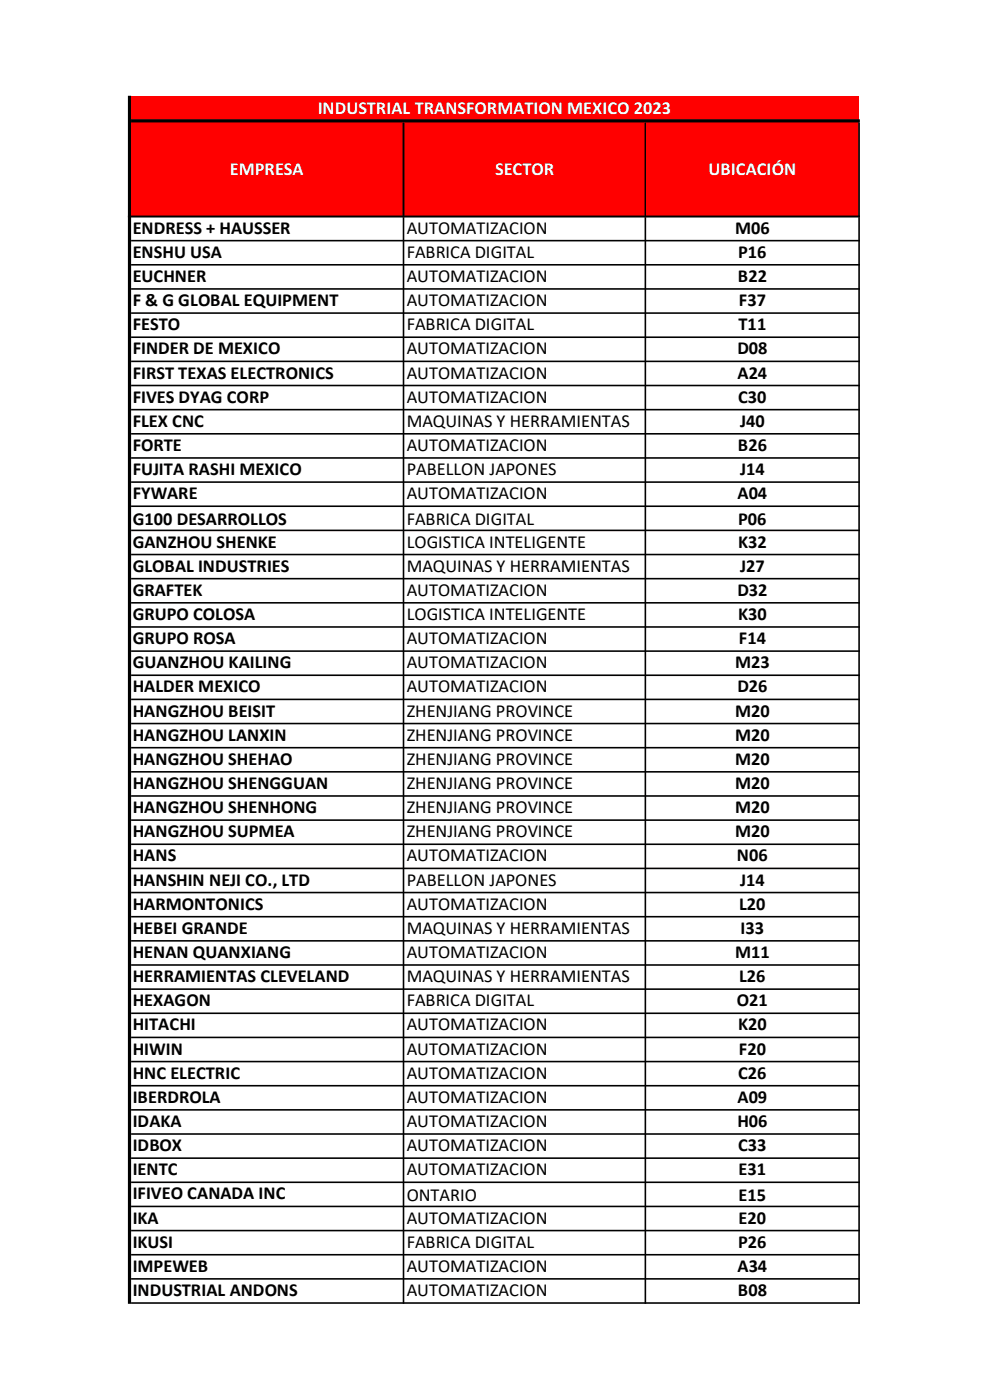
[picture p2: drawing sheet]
<svg xmlns="http://www.w3.org/2000/svg" width="210mm" height="297mm" viewBox="0 0 210 297" stroke-linecap="round" stroke-linejoin="round" font-family="sans-serif">
<defs><g id="words">
<g font-size="3.9" fill="#fff">
<text x="67.4" y="24.2">INDUSTRIAL TRANSFORMATION MEXICO 2023</text>
<text x="48.8" y="37.1">EMPRESA</text>
<text x="105" y="37.1">SECTOR</text>
<text x="150.3" y="37.1">UBICACIÓN</text>
</g>
<g font-size="3.9">
<text x="28.2" y="49.6">ENDRESS + HAUSSER</text>
<text x="86.3" y="49.6">AUTOMATIZACION</text>
<text x="156" y="49.6">M06</text>
<text x="28.2" y="54.7">ENSHU USA</text>
<text x="28.2" y="59.8">EUCHNER</text>
<text x="86.3" y="54.7">FABRICA DIGITAL</text>
<text x="86.3" y="59.8">AUTOMATIZACION</text>
<text x="156.5" y="59.8">B22</text>
<text x="156.6" y="54.7">P16</text>
<text x="28.2" y="64.9">F &amp; G GLOBAL EQUIPMENT</text>
<text x="86.3" y="64.9">AUTOMATIZACION</text>
<text x="156.8" y="64.9">F37</text>
<text x="28.2" y="70.1">FESTO</text>
<text x="86.3" y="70.1">FABRICA DIGITAL</text>
<text x="156.7" y="70.1">T11</text>
<text x="28.2" y="75.2">FINDER DE MEXICO</text>
<text x="86.3" y="75.2">AUTOMATIZACION</text>
<text x="156.4" y="75.2">D08</text>
<text x="28.2" y="80.3">FIRST TEXAS ELECTRONICS</text>
<text x="86.3" y="80.3">AUTOMATIZACION</text>
<text x="156.5" y="80.3">A24</text>
<text x="28.2" y="85.4">FIVES DYAG CORP</text>
<text x="86.3" y="85.4">AUTOMATIZACION</text>
<text x="156.6" y="85.4">C30</text>
<text x="28.2" y="90.6">FLEX CNC</text>
<text x="28.2" y="95.7">FORTE</text>
<text x="86.3" y="90.6">MAQUINAS Y HERRAMIENTAS</text>
<text x="86.3" y="95.7">AUTOMATIZACION</text>
<text x="156.5" y="95.7">B26</text>
<text x="157" y="90.6">J40</text>
<text x="28.2" y="100.8">FUJITA RASHI MEXICO</text>
<text x="86.3" y="100.8">PABELLON JAPONES</text>
<text x="157" y="100.8">J14</text>
<text x="28.2" y="105.9">FYWARE</text>
<text x="86.3" y="105.9">AUTOMATIZACION</text>
<text x="156.5" y="105.9">A04</text>
<text x="28.2" y="111.3">G100 DESARROLLOS</text>
<text x="86.3" y="111.3">FABRICA DIGITAL</text>
<text x="156.6" y="111.3">P06</text>
<text x="28.2" y="116.2">GANZHOU SHENKE</text>
<text x="86.3" y="116.2">LOGISTICA INTELIGENTE</text>
<text x="156.6" y="116.2">K32</text>
<text x="28.2" y="121.3">GLOBAL INDUSTRIES</text>
<text x="86.3" y="121.3">MAQUINAS Y HERRAMIENTAS</text>
<text x="157" y="121.3">J27</text>
<text x="28.2" y="126.4">GRAFTEK</text>
<text x="28.2" y="131.5">GRUPO COLOSA</text>
<text x="86.3" y="126.4">AUTOMATIZACION</text>
<text x="86.3" y="131.5">LOGISTICA INTELIGENTE</text>
<text x="156.4" y="126.4">D32</text>
<text x="156.6" y="131.5">K30</text>
<text x="28.2" y="136.7">GRUPO ROSA</text>
<text x="86.3" y="136.7">AUTOMATIZACION</text>
<text x="156.8" y="136.7">F14</text>
<text x="28.2" y="141.8">GUANZHOU KAILING</text>
<text x="86.3" y="141.8">AUTOMATIZACION</text>
<text x="156" y="141.8">M23</text>
<text x="28.2" y="146.9">HALDER MEXICO</text>
<text x="86.3" y="146.9">AUTOMATIZACION</text>
<text x="156.4" y="146.9">D26</text>
<text x="28.2" y="152">HANGZHOU BEISIT</text>
<text x="86.3" y="152">ZHENJIANG PROVINCE</text>
<text x="156" y="152">M20</text>
<text x="28.2" y="157.1">HANGZHOU LANXIN</text>
<text x="86.3" y="157.1">ZHENJIANG PROVINCE</text>
<text x="156" y="157.1">M20</text>
<text x="28.2" y="162.3">HANGZHOU SHEHAO</text>
<text x="28.2" y="167.4">HANGZHOU SHENGGUAN</text>
<text x="86.3" y="162.3">ZHENJIANG PROVINCE</text>
<text x="86.3" y="167.4">ZHENJIANG PROVINCE</text>
<text x="156" y="162.3">M20</text>
<text x="156" y="167.4">M20</text>
<text x="28.2" y="172.5">HANGZHOU SHENHONG</text>
<text x="86.3" y="172.5">ZHENJIANG PROVINCE</text>
<text x="156" y="172.5">M20</text>
<text x="28.2" y="177.6">HANGZHOU SUPMEA</text>
<text x="86.3" y="177.6">ZHENJIANG PROVINCE</text>
<text x="156" y="177.6">M20</text>
<text x="28.2" y="182.8">HANS</text>
<text x="86.3" y="182.8">AUTOMATIZACION</text>
<text x="156.3" y="182.8">N06</text>
<text x="28.2" y="187.9">HANSHIN NEJI CO., LTD</text>
<text x="86.3" y="187.9">PABELLON JAPONES</text>
<text x="157" y="187.9">J14</text>
<text x="28.2" y="193">HARMONTONICS</text>
<text x="86.3" y="193">AUTOMATIZACION</text>
<text x="156.8" y="193">L20</text>
<text x="28.2" y="198.1">HEBEI GRANDE</text>
<text x="28.2" y="203.2">HENAN QUANXIANG</text>
<text x="86.3" y="198.1">MAQUINAS Y HERRAMIENTAS</text>
<text x="86.3" y="203.2">AUTOMATIZACION</text>
<text x="156" y="203.2">M11</text>
<text x="157.1" y="198.1">I33</text>
<text x="28.2" y="208.4">HERRAMIENTAS CLEVELAND</text>
<text x="86.3" y="208.4">MAQUINAS Y HERRAMIENTAS</text>
<text x="156.8" y="208.4">L26</text>
<text x="28.2" y="213.5">HEXAGON</text>
<text x="86.3" y="213.5">FABRICA DIGITAL</text>
<text x="156.3" y="213.5">O21</text>
<text x="28.2" y="218.6">HITACHI</text>
<text x="86.3" y="218.6">AUTOMATIZACION</text>
<text x="156.6" y="218.6">K20</text>
<text x="28.2" y="223.7">HIWIN</text>
<text x="86.3" y="223.7">AUTOMATIZACION</text>
<text x="156.8" y="223.7">F20</text>
<text x="28.2" y="228.9">HNC ELECTRIC</text>
<text x="28.2" y="234">IBERDROLA</text>
<text x="86.3" y="228.9">AUTOMATIZACION</text>
<text x="86.3" y="234">AUTOMATIZACION</text>
<text x="156.5" y="234">A09</text>
<text x="156.6" y="228.9">C26</text>
<text x="28.2" y="239.1">IDAKA</text>
<text x="86.3" y="239.1">AUTOMATIZACION</text>
<text x="156.4" y="239.1">H06</text>
<text x="28.2" y="244.2">IDBOX</text>
<text x="86.3" y="244.2">AUTOMATIZACION</text>
<text x="156.6" y="244.2">C33</text>
<text x="28.2" y="249.3">IENTC</text>
<text x="86.3" y="249.3">AUTOMATIZACION</text>
<text x="156.7" y="249.3">E31</text>
<text x="28.2" y="254.5">IFIVEO CANADA INC</text>
<text x="86.3" y="254.7">ONTARIO</text>
<text x="156.7" y="254.7">E15</text>
<text x="28.2" y="259.6">IKA</text>
<text x="86.3" y="259.6">AUTOMATIZACION</text>
<text x="156.7" y="259.6">E20</text>
<text x="28.2" y="264.7">IKUSI</text>
<text x="28.2" y="269.8">IMPEWEB</text>
<text x="86.3" y="264.7">FABRICA DIGITAL</text>
<text x="86.3" y="269.8">AUTOMATIZACION</text>
<text x="156.5" y="269.8">A34</text>
<text x="156.6" y="264.7">P26</text>
<text x="28.2" y="275">INDUSTRIAL ANDONS</text>
<text x="86.3" y="275">AUTOMATIZACION</text>
<text x="156.5" y="275">B08</text>
</g>
</g></defs>
<path d="M27.6 20.5h154.7v25.5h-154.7z" fill="#f00"/>
<g fill="#000">
<path d="M27.1 20.3h.7v25.8h-.7zM85.4 26h.4v20.1h-.4zM136.7 26h.4v20.1h-.4zM182.1 26h.3v20.1h-.3z" fill-rule="evenodd"/>
<path d="M27.8 25.3h154.6v.7h-154.6zM27.8 45.8h154.6v.3h-154.6z" fill-rule="evenodd"/>
<path d="M27.1 45.8h.7v230.8h-.7zM85.4 46.1h.4v230.5h-.4zM136.7 46.1h.4v230.5h-.4zM182.1 46.1h.3v230.5h-.3z" fill-rule="evenodd"/>
<path d="M27.8 45.8h154.6v.3h-154.6zM27.8 50.9h154.6v.3h-154.6zM27.8 56h154.6v.3h-154.6zM27.8 61.1h154.6v.4h-154.6zM27.8 66.3h154.6v.3h-154.6zM27.8 71.4h154.6v.3h-154.6zM27.8 76.5h154.6v.3h-154.6zM27.8 81.6h154.6v.4h-154.6zM27.8 86.7h154.6v.4h-154.6zM27.8 91.9h154.6v.3h-154.6zM27.8 97h154.6v.3h-154.6zM27.8 102.1h154.6v.3h-154.6zM27.8 107.2h154.6v.4h-154.6zM27.8 112.4h154.6v.3h-154.6zM27.8 117.5h154.6v.3h-154.6zM27.8 122.6h154.6v.3h-154.6zM27.8 127.7h154.6v.4h-154.6zM27.8 132.8h154.6v.4h-154.6zM27.8 138h154.6v.3h-154.6zM27.8 143.1h154.6v.3h-154.6zM27.8 148.2h154.6v.3h-154.6zM27.8 153.3h154.6v.4h-154.6zM27.8 158.5h154.6v.3h-154.6zM27.8 163.6h154.6v.3h-154.6zM27.8 168.7h154.6v.3h-154.6zM27.8 173.8h154.6v.4h-154.6zM27.8 178.9h154.6v.4h-154.6zM27.8 184.1h154.6v.3h-154.6zM27.8 189.2h154.6v.3h-154.6zM27.8 194.3h154.6v.3h-154.6zM27.8 199.4h154.6v.4h-154.6zM27.8 204.6h154.6v.3h-154.6zM27.8 209.7h154.6v.3h-154.6zM27.8 214.8h154.6v.3h-154.6zM27.8 219.9h154.6v.4h-154.6zM27.8 225h154.6v.4h-154.6zM27.8 230.2h154.6v.3h-154.6zM27.8 235.3h154.6v.3h-154.6zM27.8 240.4h154.6v.3h-154.6zM27.8 245.5h154.6v.4h-154.6zM27.8 250.7h154.6v.3h-154.6zM27.8 255.8h154.6v.3h-154.6zM27.8 260.9h154.6v.3h-154.6zM27.8 266h154.6v.4h-154.6zM27.8 271.1h154.6v.4h-154.6zM27.8 276.3h154.6v.3h-154.6z" fill-rule="evenodd"/>
</g>
<use href="#words"/>
</svg>
